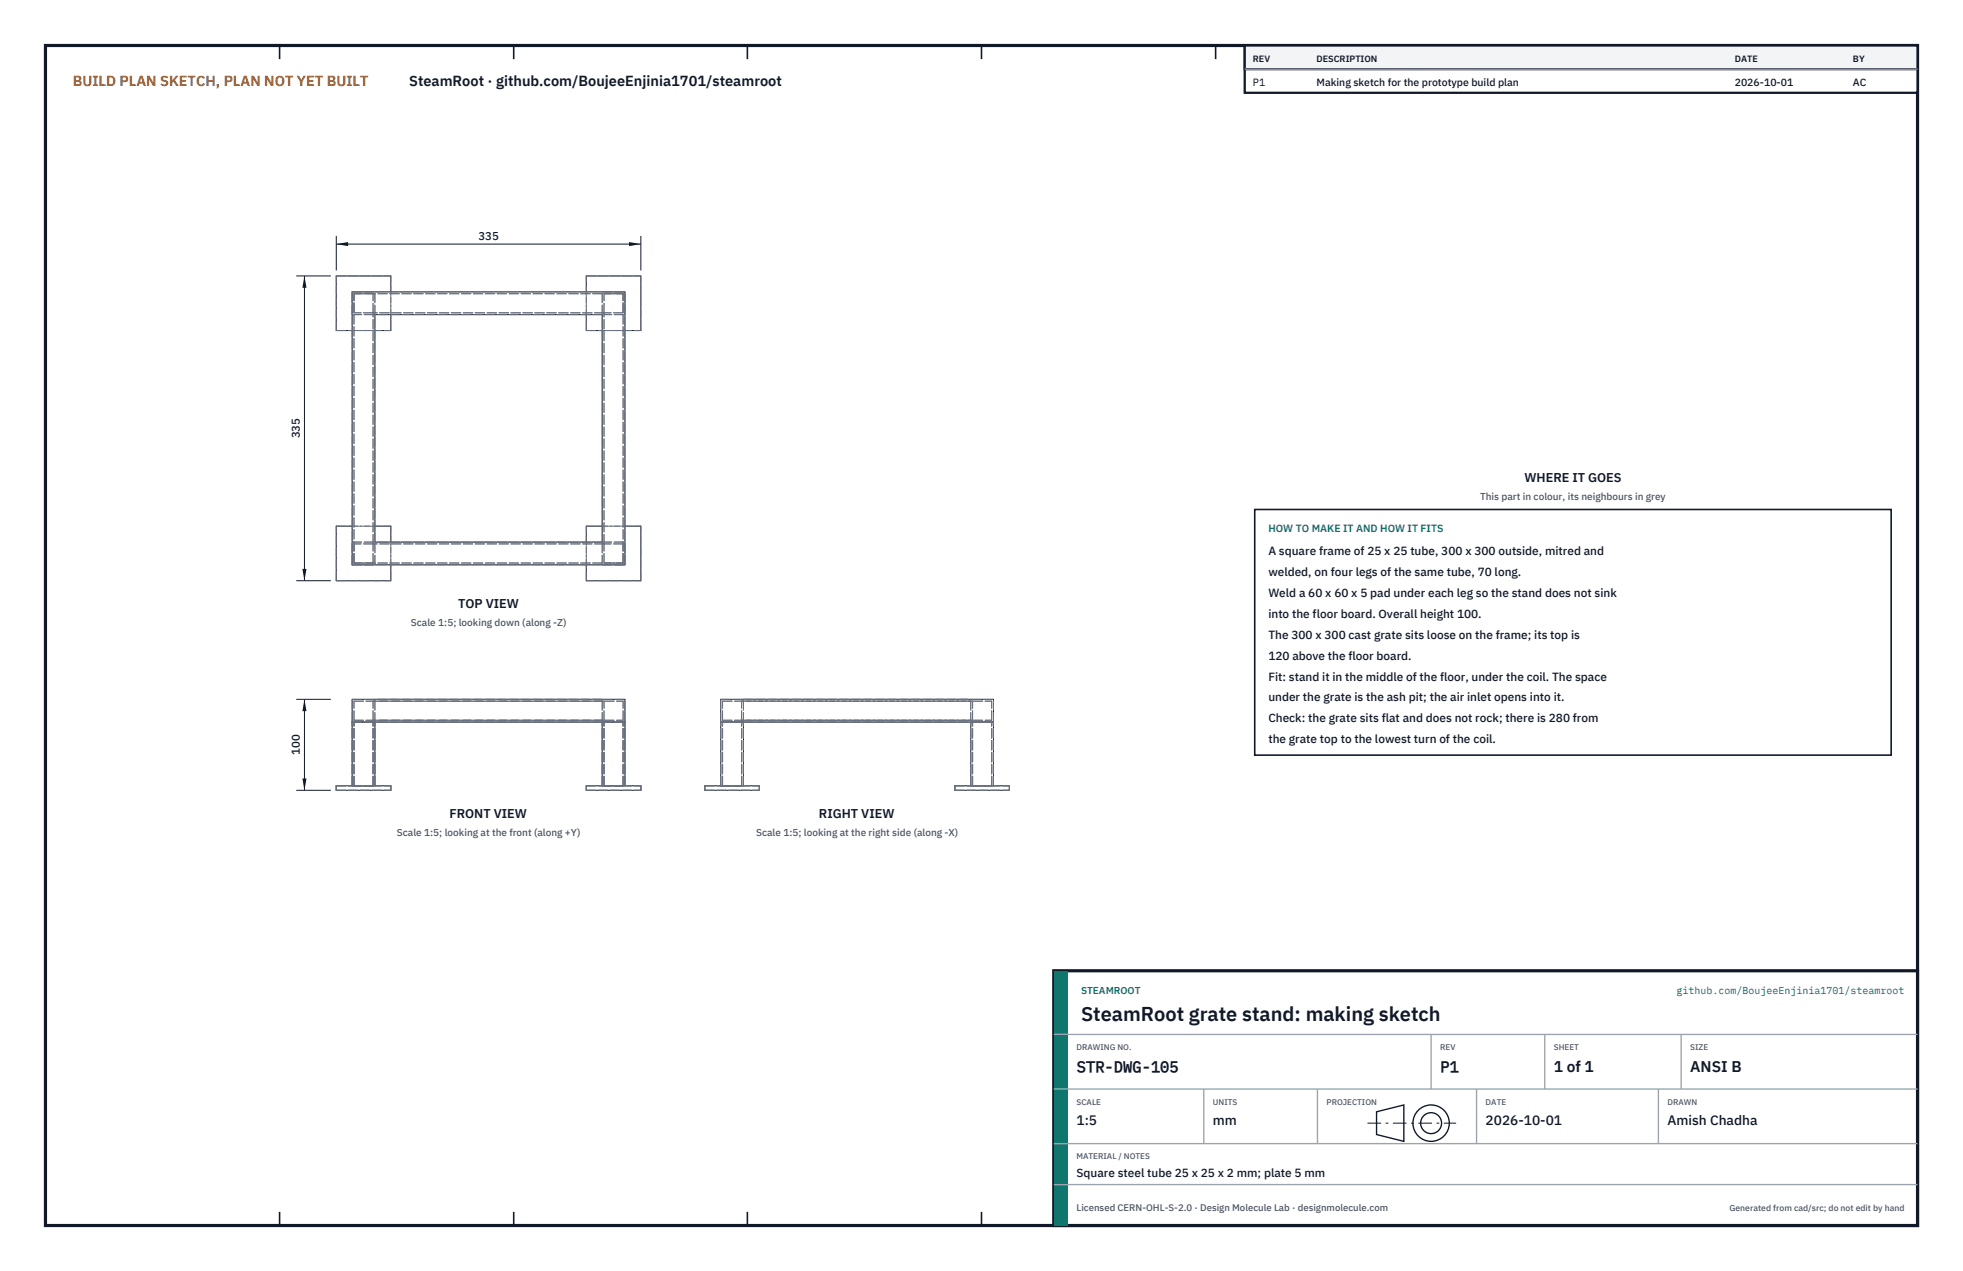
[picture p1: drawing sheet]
<svg xmlns="http://www.w3.org/2000/svg" width="432mm" height="279mm" viewBox="0 0 432 279" stroke-linecap="round" stroke-linejoin="round" font-family="sans-serif">
<defs><g id="words">
<text font-size="4.4" fill="#111827" x="237.8" y="224.4">SteamRoot grate stand: making sketch</text>
<g font-size="3.4" fill="#111827">
<text x="236.8" y="235.6">STR-DWG-105</text>
<text x="316.8" y="235.6">P1</text>
<text x="341.8" y="235.6">1 of 1</text>
<text x="371.8" y="235.6">ANSI B</text>
</g>
<text font-size="3.2" fill="#b45309" x="16" y="19">BUILD PLAN SKETCH, PLAN NOT YET BUILT</text>
<text font-size="3.2" fill="#111827" x="90" y="19">SteamRoot · github.com/BoujeeEnjinia1701/steamroot</text>
<g font-size="3" fill="#111827">
<text x="236.8" y="247.2">1:5</text>
<text x="266.8" y="247.2">mm</text>
<text x="326.8" y="247.2">2026-10-01</text>
<text x="366.8" y="247.2">Amish Chadha</text>
</g>
<g font-size="2.8" fill="#111827">
<text x="335.3" y="106">WHERE IT GOES</text>
<text x="100.8" y="133.7">TOP VIEW</text>
<text x="98.9" y="179.8">FRONT VIEW</text>
<text x="180.1" y="179.8">RIGHT VIEW</text>
</g>
<g font-size="2.6" fill="#111827">
<text x="279" y="122">A square frame of 25 x 25 tube, 300 x 300 outside, mitred and</text>
<text x="279" y="126.6">welded, on four legs of the same tube, 70 long.</text>
<text x="279" y="131.2">Weld a 60 x 60 x 5 pad under each leg so the stand does not sink</text>
<text x="279" y="135.8">into the floor board. Overall height 100.</text>
<text x="279" y="140.4">The 300 x 300 cast grate sits loose on the frame; its top is</text>
<text x="279" y="145">120 above the floor board.</text>
<text x="279" y="149.6">Fit: stand it in the middle of the floor, under the coil. The space</text>
<text x="279" y="154.2">under the grate is the ash pit; the air inlet opens into it.</text>
<text x="279" y="158.8">Check: the grate sits flat and does not rock; there is 280 from</text>
<text x="279" y="163.4">the grate top to the lowest turn of the coil.</text>
<text x="236.8" y="258.8">Square steel tube 25 x 25 x 2 mm; plate 5 mm</text>
</g>
<g font-size="2.5" fill="#111827">
<text x="105.3" y="52.7">335</text>
<text x="66" y="96.4" transform="rotate(-90 66 96.4)">335</text>
<text x="66" y="166" transform="rotate(-90 66 166)">100</text>
</g>
<g font-size="2.3" fill="#111827">
<text x="275.6" y="18.8">P1</text>
<text x="289.6" y="18.8">Making sketch for the prototype build plan</text>
<text x="381.6" y="18.8">2026-10-01</text>
<text x="407.6" y="18.8">AC</text>
</g>
<text font-size="2.3" fill="#0f766e" x="279" y="117">HOW TO MAKE IT AND HOW IT FITS</text>
<g font-size="2.2" fill="#4b5563">
<text x="325.6" y="110">This part in colour, its neighbours in grey</text>
<text x="90.4" y="137.7">Scale 1:5; looking down (along -Z)</text>
<text x="87.3" y="183.8">Scale 1:5; looking at the front (along +Y)</text>
<text x="166.3" y="183.8">Scale 1:5; looking at the right side (along -X)</text>
</g>
<g font-size="2.2" fill="#0f766e">
<text x="237.8" y="218.4">STEAMROOT</text>
<text x="368.8" y="218.4">github.com/BoujeeEnjinia1701/steamroot</text>
</g>
<text font-size="2.1" fill="#4b5563" x="236.8" y="266.2">Licensed CERN-OHL-S-2.0 · Design Molecule Lab · designmolecule.com</text>
<g font-size="2" fill="#111827">
<text x="275.6" y="13.6">REV</text>
<text x="289.6" y="13.6">DESCRIPTION</text>
<text x="381.6" y="13.6">DATE</text>
<text x="407.6" y="13.6">BY</text>
</g>
<text font-size="1.9" fill="#4b5563" x="380.4" y="266.2">Generated from cad/src; do not edit by hand</text>
<g font-size="1.8" fill="#4b5563">
<text x="236.8" y="230.8">DRAWING NO.</text>
<text x="316.8" y="230.8">REV</text>
<text x="341.8" y="230.8">SHEET</text>
<text x="371.8" y="230.8">SIZE</text>
<text x="236.8" y="242.8">SCALE</text>
<text x="266.8" y="242.8">UNITS</text>
<text x="291.8" y="242.8">PROJECTION</text>
<text x="326.8" y="242.8">DATE</text>
<text x="366.8" y="242.8">DRAWN</text>
<text x="236.8" y="254.8">MATERIAL / NOTES</text>
</g>
</g></defs>
<path d="M10 10h411.8v259.4h-411.8z" fill="none" stroke="#111827" stroke-width=".7" stroke-linecap="butt"/>
<g fill="none" stroke="#111827" stroke-width=".35">
<path d="M61.5 10v3M113 10v3M164.4 10v3M215.9 10v3M267.4 10v3M318.9 10v3M370.3 10v3M61.5 266.4v3M113 266.4v3M164.4 266.4v3M215.9 266.4v3M267.4 266.4v3"/>
<path d="M318.9 266.4v3M370.3 266.4v3"/>
</g>
<g fill="none" stroke="#111727" stroke-width=".22">
<path d="M77.5 64.2h60v60h-60zM82.5 69.2h50v50h-50zM86 64.2v-3.5h-12v12h3.5M86 69.2v3.5h-3.5M129 64.2v-3.5h12v12h-3.5M129 69.2v3.5h3.5M77.5 115.7h-3.5v12h12v-3.5M82.5 115.7h3.5v3.5M132.5 115.7h-3.5v3.5M137.5 115.7h3.5v12h-12v-3.5M77.5 158.7h60M82.5 158.7v14"/>
<path d="M132.5 158.7v14M158.5 158.7h60M163.5 158.7v14M213.5 158.7v14M74 172.7h12v1h-12zM77.5 172.7v-19h60v19M129 172.7h12v1h-12zM155 172.7h12v1h-12zM158.5 172.7v-19h60v19M210 172.7h12v1h-12z"/>
</g>
<g fill="none" stroke="#6a7180" stroke-width=".22" stroke-dasharray="2.1 .5">
<path d="M74 72.7v-12M74 72.7h12M74 60.7h12M77.5 64.2h60M77.5 69.2v-5M77.5 69.2h5M77.5 64.2h5M77.5 72.7h5M77.9 64.6h59.2M77.9 68.8v-4.2M82.1 68.8h-4.2M82.1 68.8v-4.2"/>
<path d="M82.1 64.6h-4.2M82.5 69.2v-5M86 69.2v-5M86 72.7v-12M129 69.2v-5M129 72.7v-12M129 72.7h12M129 60.7h12M132.5 69.2h-50M132.5 69.2v-5M132.5 69.2h5M132.5 64.2h5"/>
<path d="M132.5 72.7h5M132.9 68.8h-50.8M132.9 68.8v-4.2M137.1 68.8h-4.2M137.1 68.8v-4.2M137.1 64.6h-4.2M137.5 69.2v-5M141 72.7v-12M74 115.7h12M77.5 119.2h5M77.5 115.7h5M82.1 119.6v-50.8"/>
<path d="M82.1 119.6h-4.2M82.5 119.2v-50M129 115.7h12M132.5 119.2h-50M132.5 119.2v-50M132.5 119.2h5M132.5 115.7h5M132.9 119.6h-50.8M132.9 119.6v-50.8M137.1 119.6h-4.2M74 127.7v-12M74 127.7h12"/>
<path d="M77.5 124.2v-60M77.5 124.2h60M77.5 124.2v-5M77.5 124.2h5M77.9 123.8v-59.2M77.9 123.8h59.2M77.9 123.8v-4.2M82.1 123.8h-4.2M82.1 123.8v-4.2M82.5 124.2v-5M86 124.2v-5M86 127.7v-12"/>
<path d="M129 124.2v-5M129 127.7v-12M129 127.7h12M132.5 124.2v-5M132.5 124.2h5M132.9 123.8v-4.2M137.1 123.8v-59.2M137.1 123.8h-4.2M137.1 123.8v-4.2M137.5 124.2v-60M137.5 124.2v-5M141 127.7v-12"/>
<path d="M77.5 158.7v-5M77.5 153.7h60M77.5 158.7h60M77.5 158.7h5M77.9 158.3v-4.2M77.9 158.3h59.2M77.9 154.1h59.2M82.1 158.3v-4.2M82.1 158.7h-4.2M82.5 158.7v-5M132.5 153.7h-50M132.5 158.7h-50"/>
<path d="M132.5 158.7v-5M132.5 158.7h5M132.9 154.1h-50.8M132.9 158.3h-50.8M132.9 158.3v-4.2M137.1 158.3v-4.2M137.1 158.7h-4.2M137.5 158.7v-5M158.5 158.7v-5M158.5 153.7h60M158.5 158.7h60M158.5 158.7h5"/>
<path d="M158.9 158.3v-4.2M158.9 154.1h59.2M158.9 158.3h59.2M158.9 158.7h4.2M163.1 154.1h50.8M163.1 158.3h50.8M163.1 158.3v-4.2M163.5 153.7h50M163.5 158.7h50M163.5 158.7v-5M213.5 158.7v-5M213.5 158.7h5"/>
<path d="M213.9 158.3v-4.2M213.9 158.7h4.2M218.1 158.3v-4.2M218.5 158.7v-5M74 173.7v-1M74 173.7h12M74 172.7h12M77.5 172.7v-14M77.5 172.7h5M77.9 172.7v-14M82.1 172.7h-4.2M82.1 172.7v-14"/>
<path d="M82.5 172.7v-14M86 173.7v-1M129 173.7v-1M129 173.7h12M129 172.7h12M132.5 172.7v-14M132.5 172.7h5M132.9 172.7v-14M137.1 172.7h-4.2M137.1 172.7v-14M137.5 172.7v-14M141 173.7v-1"/>
<path d="M155 173.7v-1M155 172.7h12M155 173.7h12M158.5 172.7v-14M158.5 172.7h5M158.9 172.7h4.2M158.9 172.7v-14M163.1 172.7v-14M163.5 172.7v-14M167 173.7v-1M210 173.7v-1M210 172.7h12"/>
<path d="M210 173.7h12M213.5 172.7v-14M213.5 172.7h5M213.9 172.7h4.2M213.9 172.7v-14M218.1 172.7v-14M218.5 172.7v-14M222 173.7v-1"/>
</g>
<path d="M74 51.9v7.6M74 53.7h67M141 51.9v7.6" fill="none" stroke="#111827" stroke-width=".22"/>
<path d="M74 53.7l2.6-.5v.9zM138.4 53.2v.9l2.6-.4z" fill="#111827"/>
<path d="M65.2 60.7h7.6M67 60.7v67M65.2 127.7h7.6" fill="none" stroke="#111827" stroke-width=".22"/>
<path d="M67 60.7l-.5 2.6h.9zM66.5 125.1h.9l-.4 2.6z" fill="#111827"/>
<path d="M65.2 153.7h7.6M67 153.7v20M65.2 173.7h7.6" fill="none" stroke="#111827" stroke-width=".22"/>
<path d="M67 153.7l-.5 2.6h.9zM66.5 171.1h.9l-.4 2.6z" fill="#111827"/>
<path d="M276 112h140v54h-140z" fill="#fff" stroke="#111827" stroke-width=".35"/>
<path d="M273.8 10h148v10.4h-148z" fill="#fff" stroke="#111827" stroke-width=".5"/>
<path d="M273.8 10h148v5.2h-148z" fill="#f3f4f6" stroke="#111827" stroke-width=".5"/>
<path d="M273.8 15.2h148" fill="none" stroke="#9ca3af" stroke-width=".3"/>
<path d="M231.8 213.4h190v56h-190z" fill="#fff" stroke="#111827" stroke-width=".7" stroke-linecap="butt"/>
<path d="M231.8 213.4h3v56h-3z" fill="#0f766e"/>
<path d="M231.8 227.4h190M231.8 239.4h190M264.8 239.4v12M289.8 239.4v12M314.8 227.4v12M324.8 239.4v12M339.8 227.4v12M364.8 239.4v12M369.8 227.4v12M231.8 251.4h190M231.8 260.4h190" fill="none" stroke="#9ca3af" stroke-width=".3"/>
<g fill="none" stroke="#111827" stroke-width=".3">
<path d="M302.8 244.4l6-1.5v8l-6-1.5z"/>
<circle cx="314.8" cy="246.9" r="4"/>
<circle cx="314.8" cy="246.9" r="2.3"/>
</g>
<path d="M300.8 246.9h19.5" fill="none" stroke="#111827" stroke-width=".22" stroke-dasharray="3 1 .6 1" stroke-linecap="butt"/>
<use href="#words"/>
</svg>
